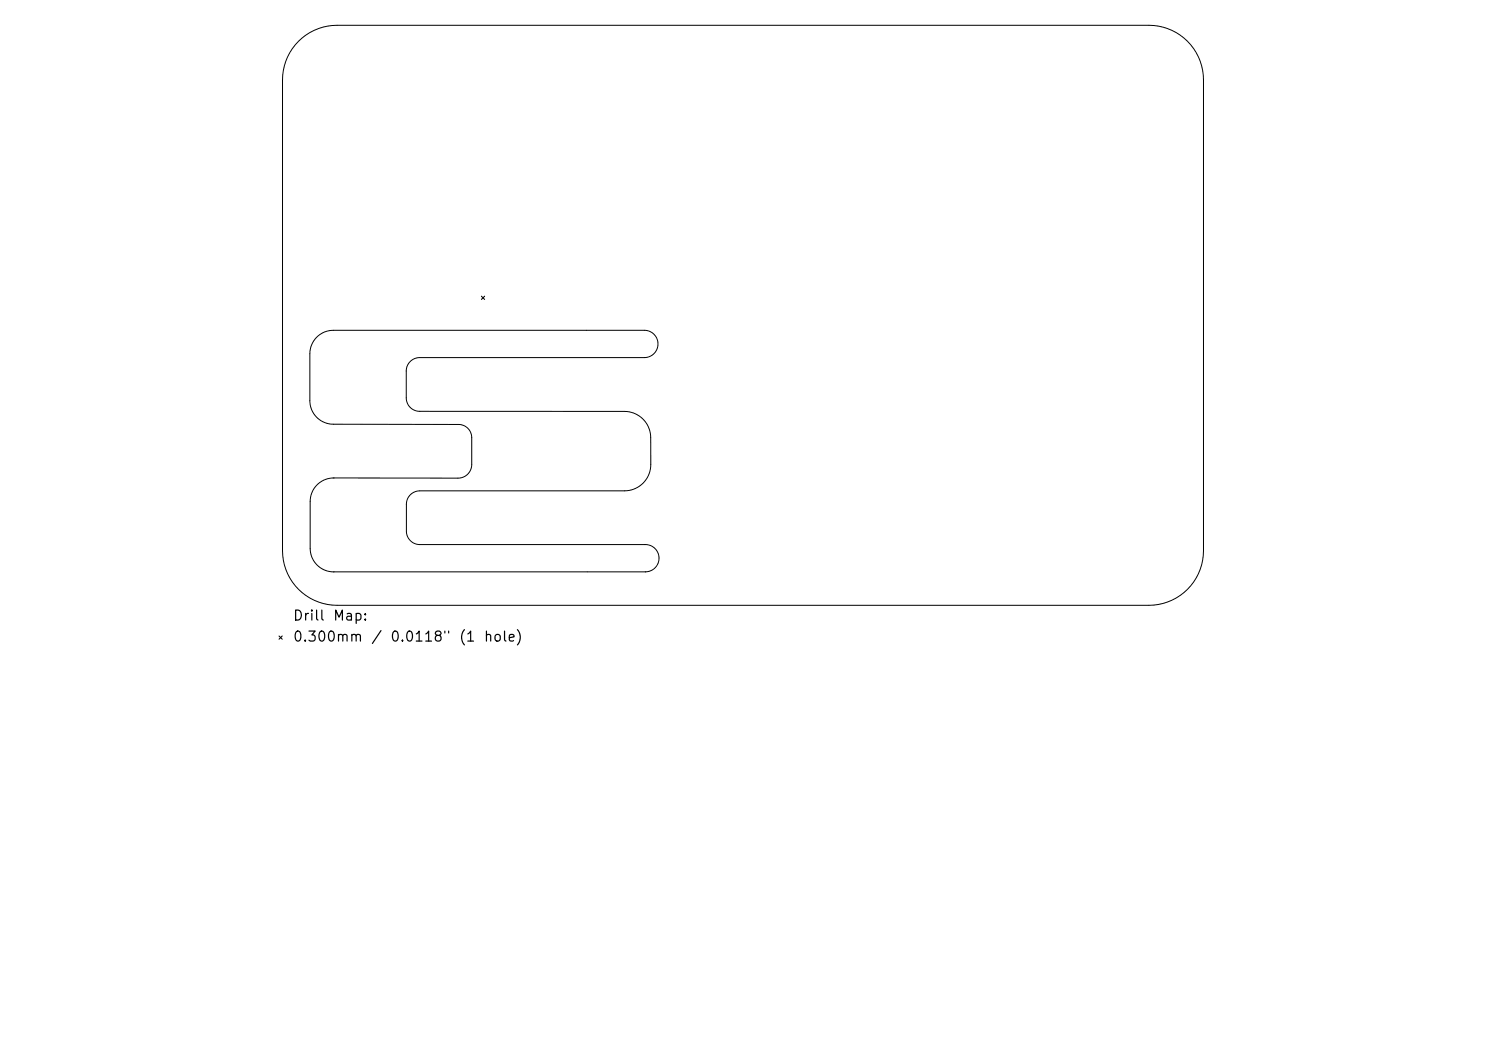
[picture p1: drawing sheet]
<svg xmlns="http://www.w3.org/2000/svg" width="297mm" height="210mm" viewBox="0 0 297 210" stroke-linecap="round" stroke-linejoin="round" font-family="sans-serif">
<defs><g id="words">
<g font-size="2">
<text x="58.4" y="124.5">Drill</text>
<text x="66.4" y="124.5">Map:</text>
<text x="58.4" y="128.7">0.300mm</text>
<text x="74" y="128.7">/</text>
<text x="77.9" y="128.7">0.0118&quot;</text>
<text x="91.6" y="128.7">(1</text>
<text x="96.5" y="128.7">hole)</text>
</g>
</g></defs>
<path d="M59.7 8.2a10.9 10.9 0 0 1 7.7-3.1h162.2a10.9 10.9 0 0 1 10.9 10.9v94a10.9 10.9 0 0 1-10.9 11h-162.2a10.9 10.9 0 0 1-10.9-11v-94a10.9 10.9 0 0 1 3.2-7.8zM63.3 67.4a4.7 4.7 0 0 1 3.3-1.4h62.2a2.73 2.73 0 0 1 2.7 2.7 2.73 2.73 0 0 1-2.7 2.8h-44.9a2.68 2.68 0 0 0-2.7 2.6v5.4a2.68 2.68 0 0 0 2.7 2.7h40.9a5.3 5.3 0 0 1 5.3 5.3v5.3a5.3 5.3 0 0 1-5.3 5.3h-40.9a2.68 2.68 0 0 0-2.7 2.7v5.3a2.68 2.68 0 0 0 2.7 2.7h45a2.73 2.73 0 0 1 2.8 2.7 2.73 2.73 0 0 1-2.8 2.8h-62.1a4.7 4.7 0 0 1-4.8-4.7v-9.4a4.7 4.7 0 0 1 4.7-4.7h24.8a2.72 2.72 0 0 0 2.8-2.7v-5.3a2.64 2.64 0 0 0-2.7-2.7h-25a4.7 4.7 0 0 1-4.7-4.7v-9.4a4.7 4.7 0 0 1 1.4-3.3zM66.7 95.5h.1" fill="none" stroke="#000" stroke-width=".2"/>
<path d="M96.2 59.2l.7 .6M96.9 59.2l-.7 .6M55.8 127.1l.6 .6M56.4 127.1l-.6 .6" fill="none" stroke="#000" stroke-width=".21"/>
<use href="#words"/>
</svg>
